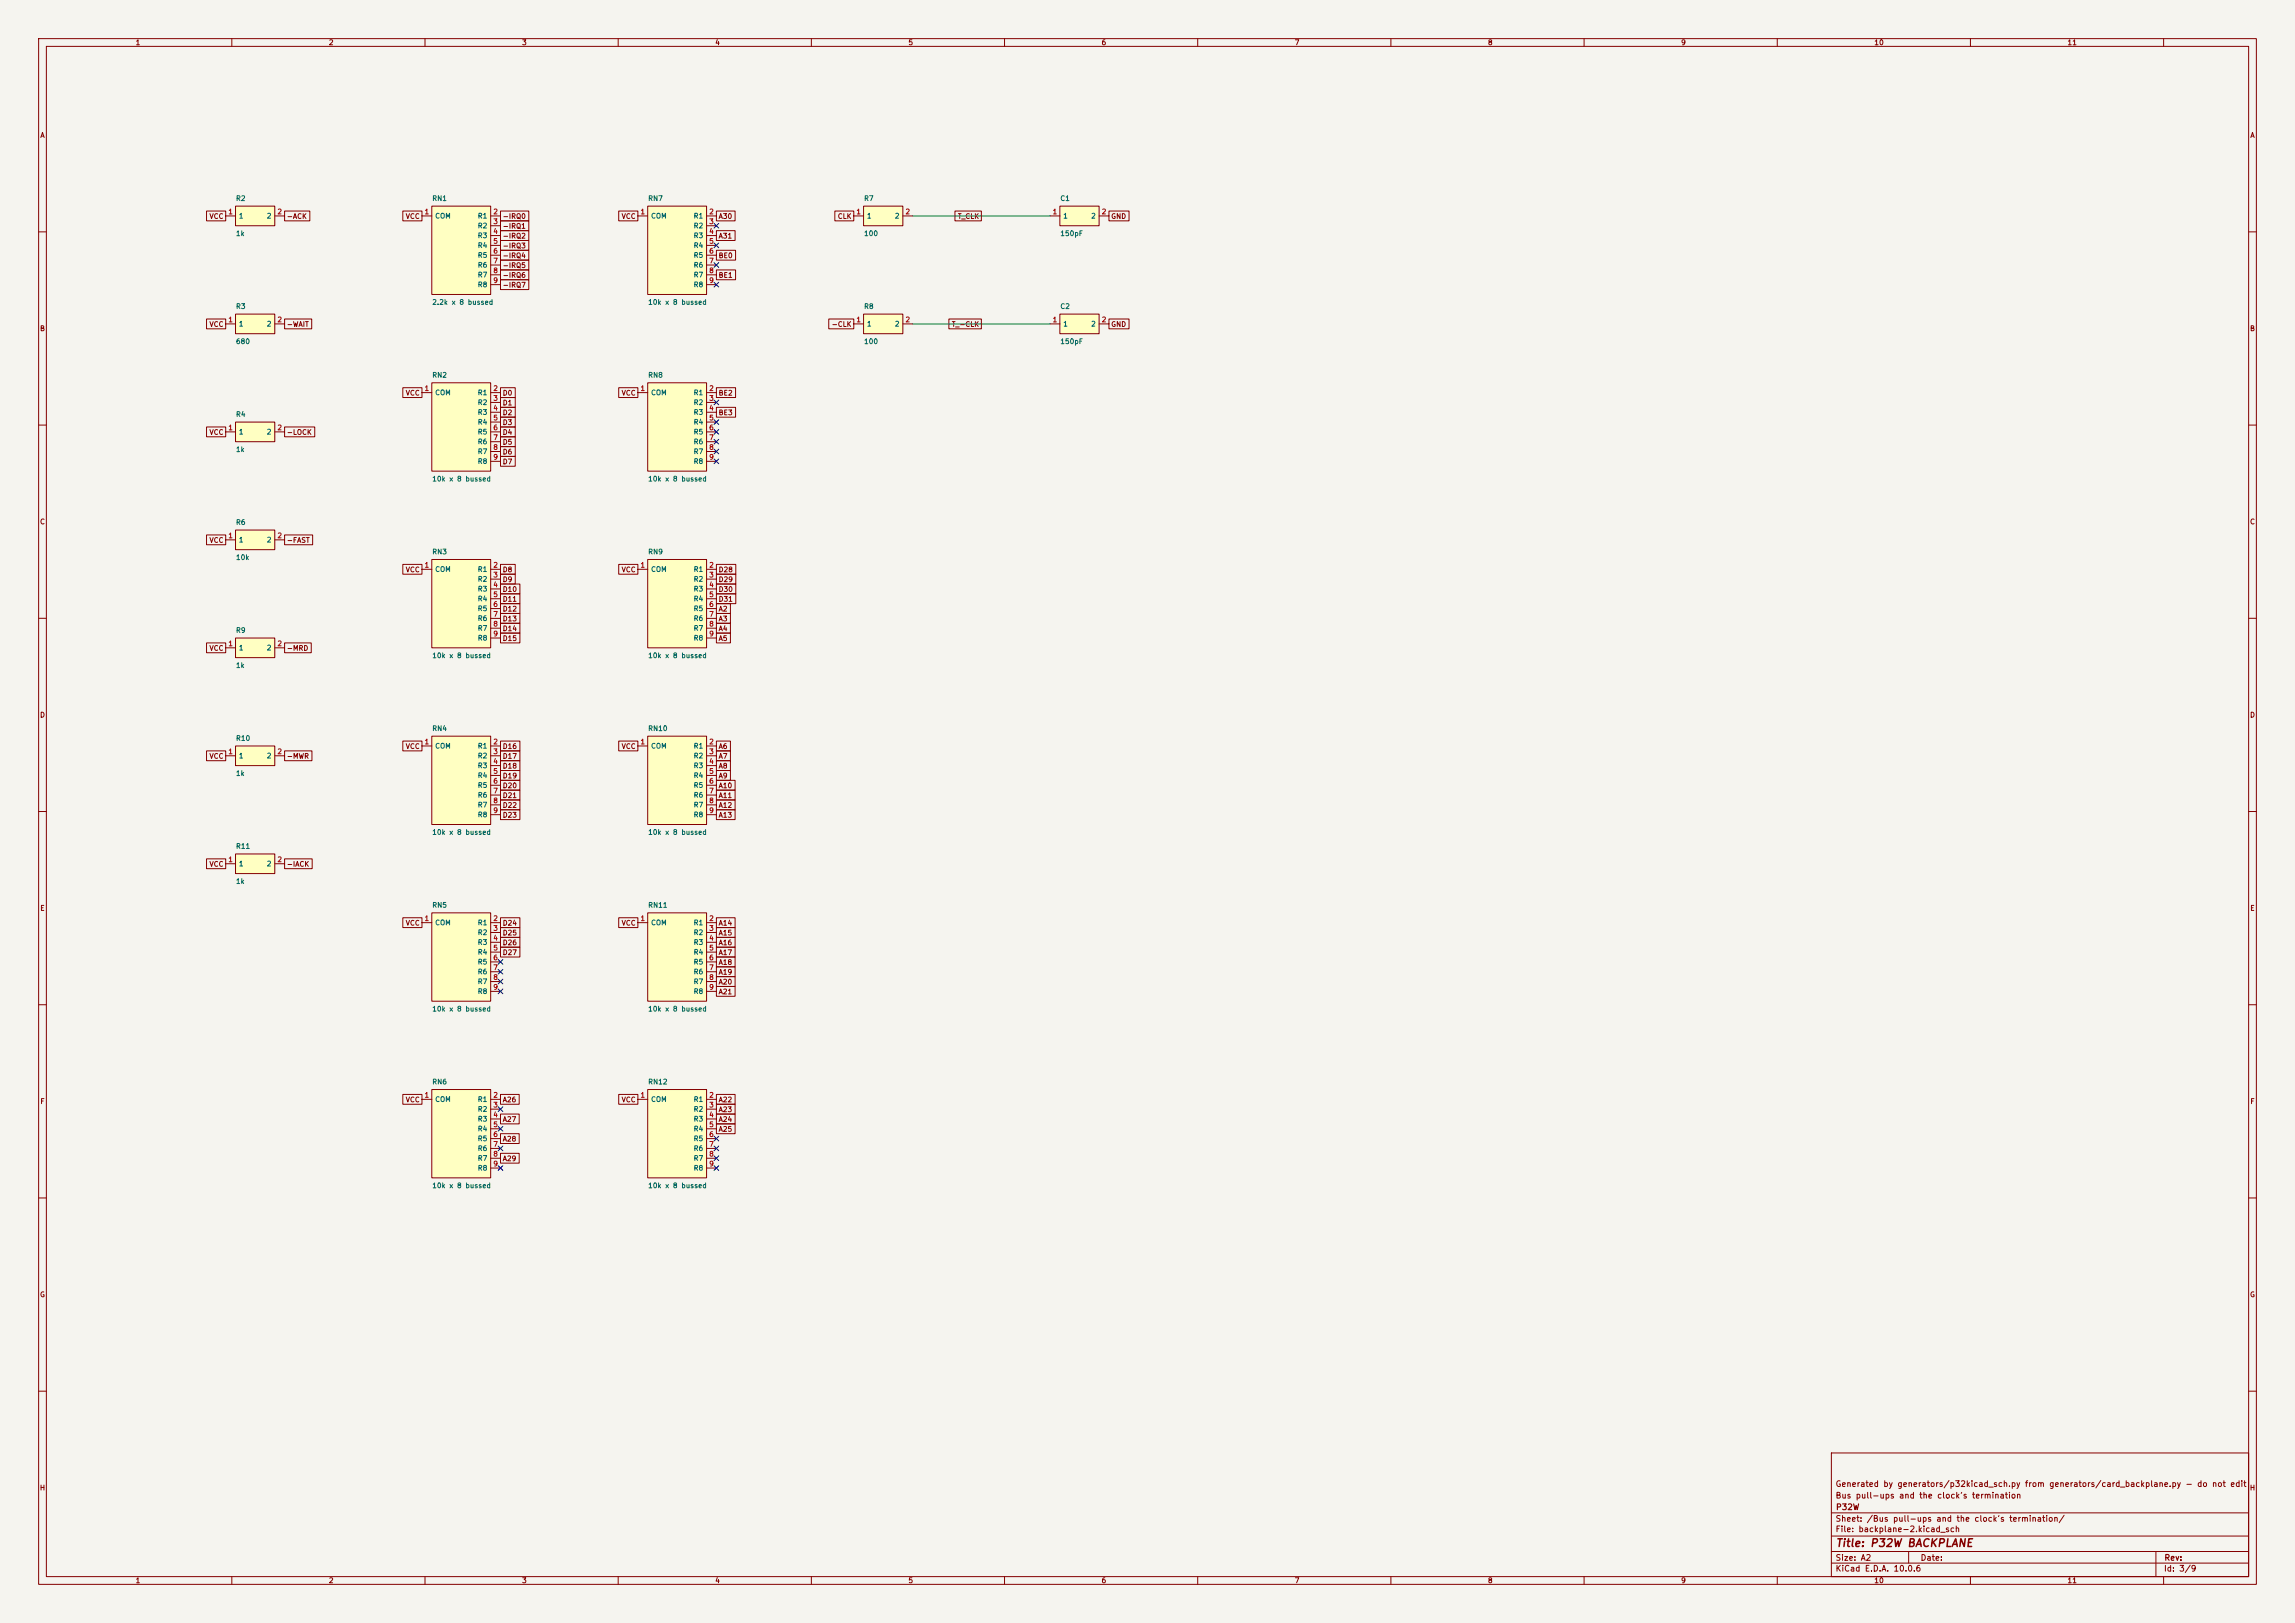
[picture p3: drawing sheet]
<svg xmlns="http://www.w3.org/2000/svg" width="594mm" height="420mm" viewBox="0 0 594 420" stroke-linecap="round" stroke-linejoin="round" font-family="sans-serif">
<defs><g id="words">
<text font-size="2" fill="#840000" x="475" y="400.8">Title: P32W BACKPLANE</text>
<g font-size="1.5" fill="#840000">
<text x="475" y="388.1">Bus pull-ups and the clock's termination</text>
<text x="475" y="385.1">Generated by generators/p32kicad_sch.py from generators/card_backplane.py - do not edit</text>
<text x="475" y="394.1">Sheet: /Bus pull-ups and the clock's termination/</text>
<text x="475.1" y="391.1">P32W</text>
<text x="475" y="396.8">File: backplane-2.kicad_sch</text>
<text x="475" y="407">KiCad E.D.A. 10.0.6</text>
<text x="475" y="404.2">Size: A2</text>
<text x="497" y="404.2">Date:</text>
<text x="560" y="407">Id: 3/9</text>
<text x="560.1" y="404.2">Rev:</text>
</g>
<g font-size="1.3" fill="#840000">
<text x="35" y="12">1</text>
<text x="85" y="12">2</text>
<text x="135" y="12">3</text>
<text x="185" y="12">4</text>
<text x="235" y="12">5</text>
<text x="285" y="12">6</text>
<text x="335" y="12">7</text>
<text x="385" y="12">8</text>
<text x="435" y="12">9</text>
<text x="485" y="12">10</text>
<text x="535" y="12">11</text>
<text x="10.3" y="36">A</text>
<text x="582.3" y="36">A</text>
<text x="54.1" y="56.9">VCC</text>
<text x="74.1" y="56.9">-ACK</text>
<text x="104.9" y="56.9">VCC</text>
<text x="130" y="56.9">-IRQ0</text>
<text x="130" y="59.5">-IRQ1</text>
<text x="160.8" y="56.9">VCC</text>
<text x="185.9" y="56.9">A30</text>
<text x="216.7" y="56.9">CLK</text>
<text x="247.8" y="56.9">T_CLK</text>
<text x="287.5" y="56.9">GND</text>
<text x="130" y="62">-IRQ2</text>
<text x="130" y="64.6">-IRQ3</text>
<text x="185.9" y="62">A31</text>
<text x="130" y="67.1">-IRQ4</text>
<text x="130" y="69.6">-IRQ5</text>
<text x="185.9" y="67.1">BE0</text>
<text x="130" y="74.7">-IRQ7</text>
<text x="130" y="72.2">-IRQ6</text>
<text x="185.9" y="72.2">BE1</text>
<text x="10.2" y="86">B</text>
<text x="54.1" y="84.9">VCC</text>
<text x="74.1" y="84.9">-WAIT</text>
<text x="215.1" y="84.9">-CLK</text>
<text x="246.2" y="84.9">T_-CLK</text>
<text x="287.5" y="84.9">GND</text>
<text x="582.2" y="86">B</text>
<text x="104.9" y="102.7">VCC</text>
<text x="130" y="102.7">D0</text>
<text x="130" y="105.2">D1</text>
<text x="130" y="107.7">D2</text>
<text x="160.8" y="102.7">VCC</text>
<text x="185.9" y="107.7">BE3</text>
<text x="185.9" y="102.7">BE2</text>
<text x="54.1" y="112.8">VCC</text>
<text x="74.1" y="112.8">-LOCK</text>
<text x="130" y="110.3">D3</text>
<text x="130" y="112.8">D4</text>
<text x="130" y="115.4">D5</text>
<text x="130" y="117.9">D6</text>
<text x="130" y="120.4">D7</text>
<text x="10.2" y="136">C</text>
<text x="582.2" y="136">C</text>
<text x="54.1" y="140.8">VCC</text>
<text x="74.1" y="140.8">-FAST</text>
<text x="104.9" y="148.4">VCC</text>
<text x="130" y="148.4">D8</text>
<text x="160.8" y="148.4">VCC</text>
<text x="185.9" y="148.4">D28</text>
<text x="130" y="153.5">D10</text>
<text x="130" y="156">D11</text>
<text x="130" y="150.9">D9</text>
<text x="185.9" y="150.9">D29</text>
<text x="185.9" y="153.5">D30</text>
<text x="185.9" y="156">D31</text>
<text x="130" y="158.5">D12</text>
<text x="130" y="161.1">D13</text>
<text x="185.9" y="158.5">A2</text>
<text x="185.9" y="161.1">A3</text>
<text x="130" y="163.6">D14</text>
<text x="130" y="166.2">D15</text>
<text x="185.9" y="163.6">A4</text>
<text x="185.9" y="166.2">A5</text>
<text x="54.1" y="168.7">VCC</text>
<text x="74.1" y="168.7">-MRD</text>
<text x="10.2" y="186">D</text>
<text x="582.2" y="186">D</text>
<text x="54.1" y="196.6">VCC</text>
<text x="74.1" y="196.6">-MWR</text>
<text x="104.9" y="194.1">VCC</text>
<text x="130" y="196.6">D17</text>
<text x="130" y="194.1">D16</text>
<text x="160.8" y="194.1">VCC</text>
<text x="185.9" y="194.1">A6</text>
<text x="185.9" y="196.6">A7</text>
<text x="130" y="201.7">D19</text>
<text x="130" y="199.2">D18</text>
<text x="185.9" y="199.2">A8</text>
<text x="185.9" y="201.7">A9</text>
<text x="130" y="204.3">D20</text>
<text x="130" y="209.3">D22</text>
<text x="130" y="206.8">D21</text>
<text x="185.9" y="204.3">A10</text>
<text x="185.9" y="206.8">A11</text>
<text x="185.9" y="209.3">A12</text>
<text x="130" y="211.9">D23</text>
<text x="185.9" y="211.9">A13</text>
<text x="54.1" y="224.6">VCC</text>
<text x="74.1" y="224.6">-IACK</text>
<text x="10.3" y="236">E</text>
<text x="104.9" y="239.8">VCC</text>
<text x="130" y="239.8">D24</text>
<text x="160.8" y="239.8">VCC</text>
<text x="185.9" y="239.8">A14</text>
<text x="582.3" y="236">E</text>
<text x="130" y="242.4">D25</text>
<text x="130" y="244.9">D26</text>
<text x="185.9" y="242.4">A15</text>
<text x="185.9" y="244.9">A16</text>
<text x="130" y="247.4">D27</text>
<text x="185.9" y="247.4">A17</text>
<text x="185.9" y="250">A18</text>
<text x="185.9" y="252.5">A19</text>
<text x="185.9" y="255.1">A20</text>
<text x="185.9" y="257.6">A21</text>
<text x="10.3" y="286">F</text>
<text x="104.9" y="285.5">VCC</text>
<text x="130" y="285.5">A26</text>
<text x="160.8" y="285.5">VCC</text>
<text x="185.9" y="285.5">A22</text>
<text x="582.3" y="286">F</text>
<text x="130" y="290.6">A27</text>
<text x="185.9" y="288.1">A23</text>
<text x="185.9" y="290.6">A24</text>
<text x="185.9" y="293.2">A25</text>
<text x="130" y="295.7">A28</text>
<text x="130" y="300.8">A29</text>
<text x="10.2" y="336">G</text>
<text x="582.2" y="336">G</text>
<text x="10.2" y="386">H</text>
<text x="582.2" y="386">H</text>
<text x="35" y="410">1</text>
<text x="85" y="410">2</text>
<text x="135" y="410">3</text>
<text x="185" y="410">4</text>
<text x="235" y="410">5</text>
<text x="285" y="410">6</text>
<text x="335" y="410">7</text>
<text x="385" y="410">8</text>
<text x="435" y="410">9</text>
<text x="485" y="410">10</text>
<text x="535" y="410">11</text>
</g>
<g font-size="1.3" fill="#006464">
<text x="60.9" y="52.3">R2</text>
<text x="111.7" y="52.3">RN1</text>
<text x="167.6" y="52.3">RN7</text>
<text x="223.5" y="52.3">R7</text>
<text x="274.3" y="52.3">C1</text>
<text x="61.7" y="56.8">1</text>
<text x="68.9" y="56.8">2</text>
<text x="112.5" y="56.8">COM</text>
<text x="123.5" y="56.8">R1</text>
<text x="123.5" y="59.4">R2</text>
<text x="168.4" y="56.8">COM</text>
<text x="179.4" y="56.8">R1</text>
<text x="179.4" y="59.4">R2</text>
<text x="224.3" y="56.8">1</text>
<text x="231.5" y="56.8">2</text>
<text x="275.1" y="56.8">1</text>
<text x="282.3" y="56.8">2</text>
<text x="60.9" y="61.4">1k</text>
<text x="123.5" y="61.9">R3</text>
<text x="123.5" y="64.5">R4</text>
<text x="179.4" y="61.9">R3</text>
<text x="179.4" y="64.5">R4</text>
<text x="223.5" y="61.4">100</text>
<text x="274.3" y="61.4">150pF</text>
<text x="123.5" y="67">R5</text>
<text x="123.5" y="69.5">R6</text>
<text x="179.4" y="67">R5</text>
<text x="179.4" y="69.5">R6</text>
<text x="123.5" y="72.1">R7</text>
<text x="123.5" y="74.6">R8</text>
<text x="179.4" y="72.1">R7</text>
<text x="179.4" y="74.6">R8</text>
<text x="60.9" y="80.2">R3</text>
<text x="111.7" y="79.2">2.2k x 8 bussed</text>
<text x="167.6" y="79.2">10k x 8 bussed</text>
<text x="223.5" y="80.2">R8</text>
<text x="274.3" y="80.2">C2</text>
<text x="60.9" y="89.3">680</text>
<text x="61.7" y="84.8">1</text>
<text x="68.9" y="84.8">2</text>
<text x="223.5" y="89.3">100</text>
<text x="224.3" y="84.8">1</text>
<text x="231.5" y="84.8">2</text>
<text x="274.3" y="89.3">150pF</text>
<text x="275.1" y="84.8">1</text>
<text x="282.3" y="84.8">2</text>
<text x="111.7" y="98">RN2</text>
<text x="167.6" y="98">RN8</text>
<text x="112.5" y="102.6">COM</text>
<text x="123.5" y="102.6">R1</text>
<text x="123.5" y="105.1">R2</text>
<text x="123.5" y="107.6">R3</text>
<text x="168.4" y="102.6">COM</text>
<text x="179.4" y="102.6">R1</text>
<text x="179.4" y="105.1">R2</text>
<text x="179.4" y="107.6">R3</text>
<text x="60.9" y="108.2">R4</text>
<text x="61.7" y="112.7">1</text>
<text x="68.9" y="112.7">2</text>
<text x="123.5" y="110.2">R4</text>
<text x="123.5" y="112.7">R5</text>
<text x="179.4" y="110.2">R4</text>
<text x="179.4" y="112.7">R5</text>
<text x="60.9" y="117.3">1k</text>
<text x="123.5" y="115.3">R6</text>
<text x="123.5" y="117.8">R7</text>
<text x="179.4" y="115.3">R6</text>
<text x="179.4" y="117.8">R7</text>
<text x="111.7" y="124.9">10k x 8 bussed</text>
<text x="123.5" y="120.3">R8</text>
<text x="167.6" y="124.9">10k x 8 bussed</text>
<text x="179.4" y="120.3">R8</text>
<text x="60.9" y="136.1">R6</text>
<text x="61.7" y="140.7">1</text>
<text x="68.9" y="140.7">2</text>
<text x="111.7" y="143.7">RN3</text>
<text x="167.6" y="143.7">RN9</text>
<text x="60.9" y="145.2">10k</text>
<text x="112.5" y="148.3">COM</text>
<text x="123.5" y="148.3">R1</text>
<text x="168.4" y="148.3">COM</text>
<text x="179.4" y="148.3">R1</text>
<text x="123.5" y="150.8">R2</text>
<text x="123.5" y="153.4">R3</text>
<text x="123.5" y="155.9">R4</text>
<text x="179.4" y="150.8">R2</text>
<text x="179.4" y="153.4">R3</text>
<text x="179.4" y="155.9">R4</text>
<text x="123.5" y="158.4">R5</text>
<text x="123.5" y="161">R6</text>
<text x="179.4" y="158.4">R5</text>
<text x="179.4" y="161">R6</text>
<text x="60.9" y="164.1">R9</text>
<text x="123.5" y="163.5">R7</text>
<text x="123.5" y="166.1">R8</text>
<text x="179.4" y="163.5">R7</text>
<text x="179.4" y="166.1">R8</text>
<text x="60.9" y="173.1">1k</text>
<text x="61.7" y="168.6">1</text>
<text x="68.9" y="168.6">2</text>
<text x="111.7" y="170.6">10k x 8 bussed</text>
<text x="167.6" y="170.6">10k x 8 bussed</text>
<text x="111.7" y="189.5">RN4</text>
<text x="167.6" y="189.5">RN10</text>
<text x="60.9" y="192">R10</text>
<text x="61.7" y="196.5">1</text>
<text x="68.9" y="196.5">2</text>
<text x="112.5" y="194">COM</text>
<text x="123.5" y="194">R1</text>
<text x="123.5" y="196.5">R2</text>
<text x="168.4" y="194">COM</text>
<text x="179.4" y="194">R1</text>
<text x="179.4" y="196.5">R2</text>
<text x="60.9" y="201.1">1k</text>
<text x="123.5" y="199.1">R3</text>
<text x="123.5" y="201.6">R4</text>
<text x="179.4" y="199.1">R3</text>
<text x="179.4" y="201.6">R4</text>
<text x="123.5" y="204.2">R5</text>
<text x="123.5" y="206.7">R6</text>
<text x="123.5" y="209.2">R7</text>
<text x="179.4" y="204.2">R5</text>
<text x="179.4" y="206.7">R6</text>
<text x="179.4" y="209.2">R7</text>
<text x="123.5" y="211.8">R8</text>
<text x="179.4" y="211.8">R8</text>
<text x="60.9" y="219.9">R11</text>
<text x="111.7" y="216.3">10k x 8 bussed</text>
<text x="167.6" y="216.3">10k x 8 bussed</text>
<text x="61.7" y="224.5">1</text>
<text x="68.9" y="224.5">2</text>
<text x="60.9" y="229">1k</text>
<text x="111.7" y="235.2">RN5</text>
<text x="112.5" y="239.7">COM</text>
<text x="123.5" y="239.7">R1</text>
<text x="167.6" y="235.2">RN11</text>
<text x="168.4" y="239.7">COM</text>
<text x="179.4" y="239.7">R1</text>
<text x="123.5" y="242.3">R2</text>
<text x="123.5" y="244.8">R3</text>
<text x="179.4" y="242.3">R2</text>
<text x="179.4" y="244.8">R3</text>
<text x="123.5" y="247.3">R4</text>
<text x="123.5" y="249.9">R5</text>
<text x="179.4" y="247.3">R4</text>
<text x="179.4" y="249.9">R5</text>
<text x="123.5" y="252.4">R6</text>
<text x="123.5" y="255">R7</text>
<text x="123.5" y="257.5">R8</text>
<text x="179.4" y="252.4">R6</text>
<text x="179.4" y="255">R7</text>
<text x="179.4" y="257.5">R8</text>
<text x="111.7" y="262">10k x 8 bussed</text>
<text x="167.6" y="262">10k x 8 bussed</text>
<text x="111.7" y="280.9">RN6</text>
<text x="167.6" y="280.9">RN12</text>
<text x="112.5" y="285.4">COM</text>
<text x="123.5" y="285.4">R1</text>
<text x="123.5" y="288">R2</text>
<text x="168.4" y="285.4">COM</text>
<text x="179.4" y="285.4">R1</text>
<text x="179.4" y="288">R2</text>
<text x="123.5" y="290.5">R3</text>
<text x="123.5" y="293.1">R4</text>
<text x="179.4" y="290.5">R3</text>
<text x="179.4" y="293.1">R4</text>
<text x="123.5" y="295.6">R5</text>
<text x="123.5" y="298.1">R6</text>
<text x="179.4" y="295.6">R5</text>
<text x="179.4" y="298.1">R6</text>
<text x="123.5" y="300.7">R7</text>
<text x="123.5" y="303.2">R8</text>
<text x="179.4" y="300.7">R7</text>
<text x="179.4" y="303.2">R8</text>
<text x="111.7" y="307.8">10k x 8 bussed</text>
<text x="167.6" y="307.8">10k x 8 bussed</text>
</g>
<g font-size="1.3" fill="#a90000">
<text x="59" y="55.7">1</text>
<text x="71.7" y="55.7">2</text>
<text x="109.8" y="55.7">1</text>
<text x="127.5" y="55.7">2</text>
<text x="127.5" y="58.3">3</text>
<text x="165.6" y="55.7">1</text>
<text x="183.4" y="55.7">2</text>
<text x="183.4" y="58.3">3</text>
<text x="221.5" y="55.7">1</text>
<text x="234.2" y="55.7">2</text>
<text x="272.3" y="55.7">1</text>
<text x="285" y="55.7">2</text>
<text x="127.5" y="60.8">4</text>
<text x="127.5" y="63.4">5</text>
<text x="127.5" y="65.9">6</text>
<text x="183.4" y="60.8">4</text>
<text x="183.4" y="63.4">5</text>
<text x="183.4" y="65.9">6</text>
<text x="127.5" y="68.4">7</text>
<text x="127.5" y="71">8</text>
<text x="183.4" y="68.4">7</text>
<text x="183.4" y="71">8</text>
<text x="127.5" y="73.5">9</text>
<text x="183.4" y="73.5">9</text>
<text x="59" y="83.7">1</text>
<text x="71.7" y="83.7">2</text>
<text x="221.5" y="83.7">1</text>
<text x="234.2" y="83.7">2</text>
<text x="272.3" y="83.7">1</text>
<text x="285" y="83.7">2</text>
<text x="109.8" y="101.5">1</text>
<text x="127.5" y="101.5">2</text>
<text x="165.6" y="101.5">1</text>
<text x="183.4" y="101.5">2</text>
<text x="127.5" y="104">3</text>
<text x="127.5" y="106.5">4</text>
<text x="183.4" y="104">3</text>
<text x="183.4" y="106.5">4</text>
<text x="59" y="111.6">1</text>
<text x="71.7" y="111.6">2</text>
<text x="127.5" y="109.1">5</text>
<text x="127.5" y="111.6">6</text>
<text x="183.4" y="109.1">5</text>
<text x="183.4" y="111.6">6</text>
<text x="127.5" y="114.2">7</text>
<text x="127.5" y="116.7">8</text>
<text x="127.5" y="119.2">9</text>
<text x="183.4" y="114.2">7</text>
<text x="183.4" y="116.7">8</text>
<text x="183.4" y="119.2">9</text>
<text x="59" y="139.6">1</text>
<text x="71.7" y="139.6">2</text>
<text x="109.8" y="147.2">1</text>
<text x="127.5" y="147.2">2</text>
<text x="127.5" y="149.7">3</text>
<text x="165.6" y="147.2">1</text>
<text x="183.4" y="147.2">2</text>
<text x="183.4" y="149.7">3</text>
<text x="127.5" y="152.3">4</text>
<text x="127.5" y="154.8">5</text>
<text x="183.4" y="152.3">4</text>
<text x="183.4" y="154.8">5</text>
<text x="127.5" y="157.3">6</text>
<text x="127.5" y="159.9">7</text>
<text x="183.4" y="157.3">6</text>
<text x="183.4" y="159.9">7</text>
<text x="59" y="167.5">1</text>
<text x="71.7" y="167.5">2</text>
<text x="127.5" y="162.4">8</text>
<text x="127.5" y="165">9</text>
<text x="183.4" y="162.4">8</text>
<text x="183.4" y="165">9</text>
<text x="59" y="195.4">1</text>
<text x="71.7" y="195.4">2</text>
<text x="109.8" y="192.9">1</text>
<text x="127.5" y="192.9">2</text>
<text x="127.5" y="195.4">3</text>
<text x="127.5" y="198">4</text>
<text x="165.6" y="192.9">1</text>
<text x="183.4" y="192.9">2</text>
<text x="183.4" y="195.4">3</text>
<text x="183.4" y="198">4</text>
<text x="127.5" y="200.5">5</text>
<text x="127.5" y="203.1">6</text>
<text x="183.4" y="200.5">5</text>
<text x="183.4" y="203.1">6</text>
<text x="127.5" y="205.6">7</text>
<text x="127.5" y="208.1">8</text>
<text x="183.4" y="205.6">7</text>
<text x="183.4" y="208.1">8</text>
<text x="127.5" y="210.7">9</text>
<text x="183.4" y="210.7">9</text>
<text x="59" y="223.4">1</text>
<text x="71.7" y="223.4">2</text>
<text x="109.8" y="238.6">1</text>
<text x="127.5" y="238.6">2</text>
<text x="165.6" y="238.6">1</text>
<text x="183.4" y="238.6">2</text>
<text x="127.5" y="241.2">3</text>
<text x="127.5" y="243.7">4</text>
<text x="183.4" y="241.2">3</text>
<text x="183.4" y="243.7">4</text>
<text x="127.5" y="246.2">5</text>
<text x="127.5" y="248.8">6</text>
<text x="127.5" y="251.3">7</text>
<text x="183.4" y="246.2">5</text>
<text x="183.4" y="248.8">6</text>
<text x="183.4" y="251.3">7</text>
<text x="127.5" y="253.9">8</text>
<text x="127.5" y="256.4">9</text>
<text x="183.4" y="253.9">8</text>
<text x="183.4" y="256.4">9</text>
<text x="109.8" y="284.3">1</text>
<text x="127.5" y="284.3">2</text>
<text x="127.5" y="286.9">3</text>
<text x="165.6" y="284.3">1</text>
<text x="183.4" y="284.3">2</text>
<text x="183.4" y="286.9">3</text>
<text x="127.5" y="289.4">4</text>
<text x="127.5" y="292">5</text>
<text x="183.4" y="289.4">4</text>
<text x="183.4" y="292">5</text>
<text x="127.5" y="294.5">6</text>
<text x="127.5" y="297">7</text>
<text x="127.5" y="299.6">8</text>
<text x="183.4" y="294.5">6</text>
<text x="183.4" y="297">7</text>
<text x="183.4" y="299.6">8</text>
<text x="127.5" y="302.1">9</text>
<text x="183.4" y="302.1">9</text>
</g>
</g></defs>
<path d="M0 0h594v420h-594z" fill="#f5f4ef" stroke="#f5f4ef" stroke-width=".26"/>
<g fill="none" stroke="#840000" stroke-width=".26">
<path d="M10 10h574v400h-574zM12 12h570v396h-570zM60 10v2M110 10v2M160 10v2M210 10v2M260 10v2M310 10v2M360 10v2M410 10v2M460 10v2M510 10v2"/>
<path d="M560 10v2M10 60h2M582 60h2M10 110h2M582 110h2M10 160h2M582 160h2M10 210h2M582 210h2M10 260h2M582 260h2M10 310h2"/>
<path d="M582 310h2M10 360h2M474 376h108v32h-108zM582 360h2M474 397.5h108M474 391.5h108M60 408v2M110 408v2M160 408v2M210 408v2M260 408v2M310 408v2"/>
<path d="M360 408v2M410 408v2M460 408v2M474 404.5h108M474 401.5h108M494 401.5v3M510 408v2M558 401.5v6.5M560 408v2"/>
</g>
<path d="M223.5 53.3h10.2v5.1h-10.2z" fill="#ffffc2"/>
<path d="M221 55.9h2.5M223.5 53.3h10.2v5.1h-10.2zM233.7 55.9h2.5" fill="none" stroke="#840000" stroke-width=".26"/>
<path d="M61 165.1h10.1v5.1h-10.1z" fill="#ffffc2"/>
<path d="M58.4 167.6h2.6M61 165.1h10.1v5.1h-10.1zM71.1 167.6h2.6" fill="none" stroke="#840000" stroke-width=".26"/>
<path d="M167.6 190.5h15.3v22.9h-15.3z" fill="#ffffc2"/>
<path d="M165.1 193h2.5M167.6 190.5h15.3v22.9h-15.3zM182.9 193h2.5M182.9 195.6h2.5M182.9 198.1h2.5M182.9 200.7h2.5M182.9 203.2h2.5M182.9 205.7h2.5M182.9 208.3h2.5M182.9 210.8h2.5" fill="none" stroke="#840000" stroke-width=".26"/>
<path d="M111.8 190.5h15.2v22.9h-15.2z" fill="#ffffc2"/>
<path d="M109.2 193h2.6M111.8 190.5h15.2v22.9h-15.2zM127 193h2.5M127 195.6h2.5M127 198.1h2.5M127 200.7h2.5M127 203.2h2.5M127 205.7h2.5M127 208.3h2.5M127 210.8h2.5" fill="none" stroke="#840000" stroke-width=".26"/>
<path d="M167.6 53.3h15.3v22.9h-15.3z" fill="#ffffc2"/>
<path d="M165.1 55.9h2.5M167.6 53.3h15.3v22.9h-15.3zM182.9 55.9h2.5M182.9 58.4h2.5M182.9 61h2.5M182.9 63.5h2.5M182.9 66h2.5M182.9 68.6h2.5M182.9 71.1h2.5M182.9 73.7h2.5" fill="none" stroke="#840000" stroke-width=".26"/>
<path d="M111.8 144.8h15.2v22.8h-15.2z" fill="#ffffc2"/>
<path d="M109.2 147.3h2.6M111.8 144.8h15.2v22.8h-15.2zM127 147.3h2.5M127 149.9h2.5M127 152.4h2.5M127 154.9h2.5M127 157.5h2.5M127 160h2.5M127 162.6h2.5M127 165.1h2.5" fill="none" stroke="#840000" stroke-width=".26"/>
<path d="M61 221h10.1v5.1h-10.1z" fill="#ffffc2"/>
<path d="M58.4 223.5h2.6M61 221h10.1v5.1h-10.1zM71.1 223.5h2.6" fill="none" stroke="#840000" stroke-width=".26"/>
<path d="M111.8 281.9h15.2v22.9h-15.2z" fill="#ffffc2"/>
<path d="M109.2 284.5h2.6M111.8 281.9h15.2v22.9h-15.2zM127 284.5h2.5M127 287h2.5M127 289.6h2.5M127 292.1h2.5M127 294.6h2.5M127 297.2h2.5M127 299.7h2.5M127 302.3h2.5" fill="none" stroke="#840000" stroke-width=".26"/>
<path d="M167.6 281.9h15.3v22.9h-15.3z" fill="#ffffc2"/>
<path d="M165.1 284.5h2.5M167.6 281.9h15.3v22.9h-15.3zM182.9 284.5h2.5M182.9 287h2.5M182.9 289.6h2.5M182.9 292.1h2.5M182.9 294.6h2.5M182.9 297.2h2.5M182.9 299.7h2.5M182.9 302.3h2.5" fill="none" stroke="#840000" stroke-width=".26"/>
<path d="M167.6 236.2h15.3v22.9h-15.3z" fill="#ffffc2"/>
<path d="M165.1 238.8h2.5M167.6 236.2h15.3v22.9h-15.3zM182.9 238.8h2.5M182.9 241.3h2.5M182.9 243.8h2.5M182.9 246.4h2.5M182.9 248.9h2.5M182.9 251.5h2.5M182.9 254h2.5M182.9 256.5h2.5" fill="none" stroke="#840000" stroke-width=".26"/>
<path d="M111.8 236.2h15.2v22.9h-15.2z" fill="#ffffc2"/>
<path d="M109.2 238.8h2.6M111.8 236.2h15.2v22.9h-15.2zM127 238.8h2.5M127 241.3h2.5M127 243.8h2.5M127 246.4h2.5M127 248.9h2.5M127 251.5h2.5M127 254h2.5M127 256.5h2.5" fill="none" stroke="#840000" stroke-width=".26"/>
<path d="M167.6 144.8h15.3v22.8h-15.3z" fill="#ffffc2"/>
<path d="M165.1 147.3h2.5M167.6 144.8h15.3v22.8h-15.3zM182.9 147.3h2.5M182.9 149.9h2.5M182.9 152.4h2.5M182.9 154.9h2.5M182.9 157.5h2.5M182.9 160h2.5M182.9 162.6h2.5M182.9 165.1h2.5" fill="none" stroke="#840000" stroke-width=".26"/>
<path d="M167.6 99.1h15.3v22.8h-15.3z" fill="#ffffc2"/>
<path d="M167.6 99.1h15.3v22.8h-15.3zM165.1 101.6h2.5M182.9 101.6h2.5M182.9 104.1h2.5M182.9 106.7h2.5M182.9 109.2h2.5M182.9 111.8h2.5M182.9 114.3h2.5M182.9 116.8h2.5M182.9 119.4h2.5" fill="none" stroke="#840000" stroke-width=".26"/>
<path d="M61 193h10.1v5.1h-10.1z" fill="#ffffc2"/>
<path d="M58.4 195.6h2.6M61 193h10.1v5.1h-10.1zM71.1 195.6h2.6" fill="none" stroke="#840000" stroke-width=".26"/>
<path d="M111.8 99.1h15.2v22.8h-15.2z" fill="#ffffc2"/>
<path d="M111.8 99.1h15.2v22.8h-15.2zM109.2 101.6h2.6M127 101.6h2.5M127 104.1h2.5M127 106.7h2.5M127 109.2h2.5M127 111.8h2.5M127 114.3h2.5M127 116.8h2.5M127 119.4h2.5" fill="none" stroke="#840000" stroke-width=".26"/>
<path d="M111.8 53.3h15.2v22.9h-15.2z" fill="#ffffc2"/>
<path d="M109.2 55.9h2.6M111.8 53.3h15.2v22.9h-15.2zM127 55.9h2.5M127 58.4h2.5M127 61h2.5M127 63.5h2.5M127 66h2.5M127 68.6h2.5M127 71.1h2.5M127 73.7h2.5" fill="none" stroke="#840000" stroke-width=".26"/>
<path d="M61 109.2h10.1v5.1h-10.1z" fill="#ffffc2"/>
<path d="M58.4 111.8h2.6M61 109.2h10.1v5.1h-10.1zM71.1 111.8h2.6" fill="none" stroke="#840000" stroke-width=".26"/>
<path d="M274.3 53.3h10.2v5.1h-10.2z" fill="#ffffc2"/>
<path d="M271.8 55.9h2.5M274.3 53.3h10.2v5.1h-10.2zM284.5 55.9h2.5" fill="none" stroke="#840000" stroke-width=".26"/>
<path d="M61 137.2h10.1v5h-10.1z" fill="#ffffc2"/>
<path d="M58.4 139.7h2.6M61 137.2h10.1v5h-10.1zM71.1 139.7h2.6" fill="none" stroke="#840000" stroke-width=".26"/>
<path d="M61 81.3h10.1v5.1h-10.1z" fill="#ffffc2"/>
<path d="M58.4 83.8h2.6M61 81.3h10.1v5.1h-10.1zM71.1 83.8h2.6" fill="none" stroke="#840000" stroke-width=".26"/>
<path d="M61 53.3h10.1v5.1h-10.1z" fill="#ffffc2"/>
<path d="M58.4 55.9h2.6M61 53.3h10.1v5.1h-10.1zM71.1 55.9h2.6" fill="none" stroke="#840000" stroke-width=".26"/>
<path d="M223.5 81.3h10.2v5.1h-10.2z" fill="#ffffc2"/>
<path d="M221 83.8h2.5M223.5 81.3h10.2v5.1h-10.2zM233.7 83.8h2.5" fill="none" stroke="#840000" stroke-width=".26"/>
<path d="M274.3 81.3h10.2v5.1h-10.2z" fill="#ffffc2"/>
<g fill="none" stroke="#840000" stroke-width=".26">
<path d="M53.5 54.6h4.9v2.6h-4.9zM73.7 54.6h6.5v2.6h-6.5zM104.3 54.6h4.9v2.6h-4.9zM129.5 54.6h7.4v2.6h-7.4zM129.5 57.1h7.4v2.6h-7.4zM129.5 59.7h7.4v2.5h-7.4zM160.1 54.6h5v2.6h-5zM185.4 54.6h4.9v2.6h-4.9zM185.4 59.7h4.9v2.5h-4.9zM216.1 54.6h4.9v2.6h-4.9zM247.2 54.6h6.8v2.6h-6.8zM287 54.6h5.2v2.6h-5.2z"/>
<path d="M129.5 72.4h7.4v2.5h-7.4zM129.5 62.2h7.4v2.6h-7.4zM129.5 64.8h7.4v2.5h-7.4zM129.5 67.3h7.4v2.6h-7.4zM129.5 69.8h7.4v2.6h-7.4zM185.4 69.8h5v2.6h-5zM185.4 64.8h5v2.5h-5zM53.5 82.5h4.9v2.6h-4.9zM73.7 82.5h7v2.6h-7zM214.5 82.5h6.5v2.6h-6.5zM245.6 82.5h8.4v2.6h-8.4zM271.8 83.8h2.5"/>
<path d="M274.3 81.3h10.2v5.1h-10.2zM284.5 83.8h2.5M287 82.5h5.2v2.6h-5.2zM53.5 110.5h4.9v2.5h-4.9zM73.7 110.5h7.8v2.5h-7.8zM104.3 100.3h4.9v2.6h-4.9zM129.5 118.1h3.9v2.6h-3.9zM129.5 100.3h3.9v2.6h-3.9zM129.5 102.9h3.9v2.5h-3.9zM129.5 105.4h3.9v2.6h-3.9zM129.5 107.9h3.9v2.6h-3.9zM129.5 110.5h3.9v2.5h-3.9z"/>
<path d="M129.5 113h3.9v2.6h-3.9zM129.5 115.6h3.9v2.5h-3.9zM160.1 100.3h5v2.6h-5zM185.4 105.4h5v2.6h-5zM185.4 100.3h5v2.6h-5zM53.5 138.4h4.9v2.6h-4.9zM73.7 138.4h7.2v2.6h-7.2zM104.3 146h4.9v2.6h-4.9zM129.5 146h3.9v2.6h-3.9zM129.5 151.1h5.1v2.6h-5.1zM129.5 153.7h5.1v2.5h-5.1zM129.5 156.2h5.1v2.6h-5.1z"/>
<path d="M129.5 158.7h5.1v2.6h-5.1zM129.5 148.6h3.9v2.5h-3.9zM160.1 146h5v2.6h-5zM185.4 146h5v2.6h-5zM185.4 148.6h5v2.5h-5zM185.4 151.1h5v2.6h-5zM185.4 153.7h5v2.5h-5zM185.4 156.2h3.7v2.6h-3.7zM185.4 158.7h3.7v2.6h-3.7zM53.5 166.4h4.9v2.5h-4.9zM73.7 166.4h6.9v2.5h-6.9zM129.5 161.3h5.1v2.5h-5.1z"/>
<path d="M129.5 163.8h5.1v2.6h-5.1zM185.4 161.3h3.7v2.5h-3.7zM185.4 163.8h3.7v2.6h-3.7zM53.5 194.3h4.9v2.6h-4.9zM73.7 194.3h7v2.6h-7zM104.3 191.8h4.9v2.5h-4.9zM129.5 199.4h5.1v2.5h-5.1zM129.5 196.8h5.1v2.6h-5.1zM129.5 194.3h5.1v2.6h-5.1zM129.5 191.8h5.1v2.5h-5.1zM160.1 191.8h5v2.5h-5zM185.4 191.8h3.7v2.5h-3.7z"/>
<path d="M185.4 196.8h3.7v2.6h-3.7zM185.4 199.4h3.7v2.5h-3.7zM185.4 194.3h3.7v2.6h-3.7zM129.5 201.9h5.1v2.6h-5.1zM129.5 207h5.1v2.6h-5.1zM129.5 209.5h5.1v2.6h-5.1zM129.5 204.5h5.1v2.5h-5.1zM185.4 201.9h4.9v2.6h-4.9zM185.4 204.5h4.9v2.5h-4.9zM185.4 207h4.9v2.6h-4.9zM185.4 209.5h4.9v2.6h-4.9zM53.5 222.2h4.9v2.6h-4.9z"/>
<path d="M73.7 222.2h7.1v2.6h-7.1zM104.3 237.5h4.9v2.5h-4.9zM129.5 237.5h5.1v2.5h-5.1zM160.1 237.5h5v2.5h-5zM185.4 237.5h4.9v2.5h-4.9zM129.5 240h5.1v2.6h-5.1zM129.5 242.6h5.1v2.5h-5.1zM129.5 245.1h5.1v2.6h-5.1zM185.4 245.1h4.9v2.6h-4.9zM185.4 247.6h4.9v2.6h-4.9zM185.4 250.2h4.9v2.5h-4.9zM185.4 252.7h4.9v2.6h-4.9z"/>
<path d="M185.4 255.3h4.9v2.5h-4.9zM185.4 240h4.9v2.6h-4.9zM185.4 242.6h4.9v2.5h-4.9zM104.3 283.2h4.9v2.6h-4.9zM129.5 283.2h4.9v2.6h-4.9zM129.5 288.3h4.9v2.5h-4.9zM129.5 293.4h4.9v2.5h-4.9zM129.5 298.4h4.9v2.6h-4.9zM160.1 283.2h5v2.6h-5zM185.4 285.7h4.9v2.6h-4.9zM185.4 288.3h4.9v2.5h-4.9zM185.4 290.8h4.9v2.6h-4.9z"/>
<path d="M185.4 283.2h4.9v2.6h-4.9z"/>
</g>
<path d="M236.2 55.9h35.6M236.2 83.8h35.6" fill="none" stroke="#009600" stroke-width=".26"/>
<g fill="none" stroke="#000084" stroke-width=".26">
<path d="M184.8 57.8l1.2 1.2M186 57.8l-1.2 1.2M184.8 68l1.2 1.2M184.8 62.9l1.2 1.2M184.8 73.1l1.2 1.2M186 68l-1.2 1.2M186 62.9l-1.2 1.2M186 73.1l-1.2 1.2M184.8 108.6l1.2 1.2M184.8 103.5l1.2 1.2M184.8 118.8l1.2 1.2M184.8 113.7l1.2 1.2"/>
<path d="M184.8 116.2l1.2 1.2M184.8 111.2l1.2 1.2M186 108.6l-1.2 1.2M186 103.5l-1.2 1.2M186 118.8l-1.2 1.2M186 113.7l-1.2 1.2M186 116.2l-1.2 1.2M186 111.2l-1.2 1.2M128.9 255.9l1.2 1.2M128.9 253.4l1.2 1.2M128.9 250.9l1.2 1.2M128.9 248.3l1.2 1.2"/>
<path d="M130.1 255.9l-1.2 1.2M130.1 253.4l-1.2 1.2M130.1 250.9l-1.2 1.2M130.1 248.3l-1.2 1.2M128.9 286.4l1.2 1.2M128.9 296.6l1.2 1.2M128.9 291.5l1.2 1.2M130.1 286.4l-1.2 1.2M130.1 296.6l-1.2 1.2M130.1 291.5l-1.2 1.2M184.8 299.1l1.2 1.2M184.8 296.6l1.2 1.2"/>
<path d="M184.8 294l1.2 1.2M186 299.1l-1.2 1.2M186 296.6l-1.2 1.2M186 294l-1.2 1.2M128.9 301.7l1.2 1.2M130.1 301.7l-1.2 1.2M184.8 301.7l1.2 1.2M186 301.7l-1.2 1.2"/>
</g>
<use href="#words"/>
</svg>
